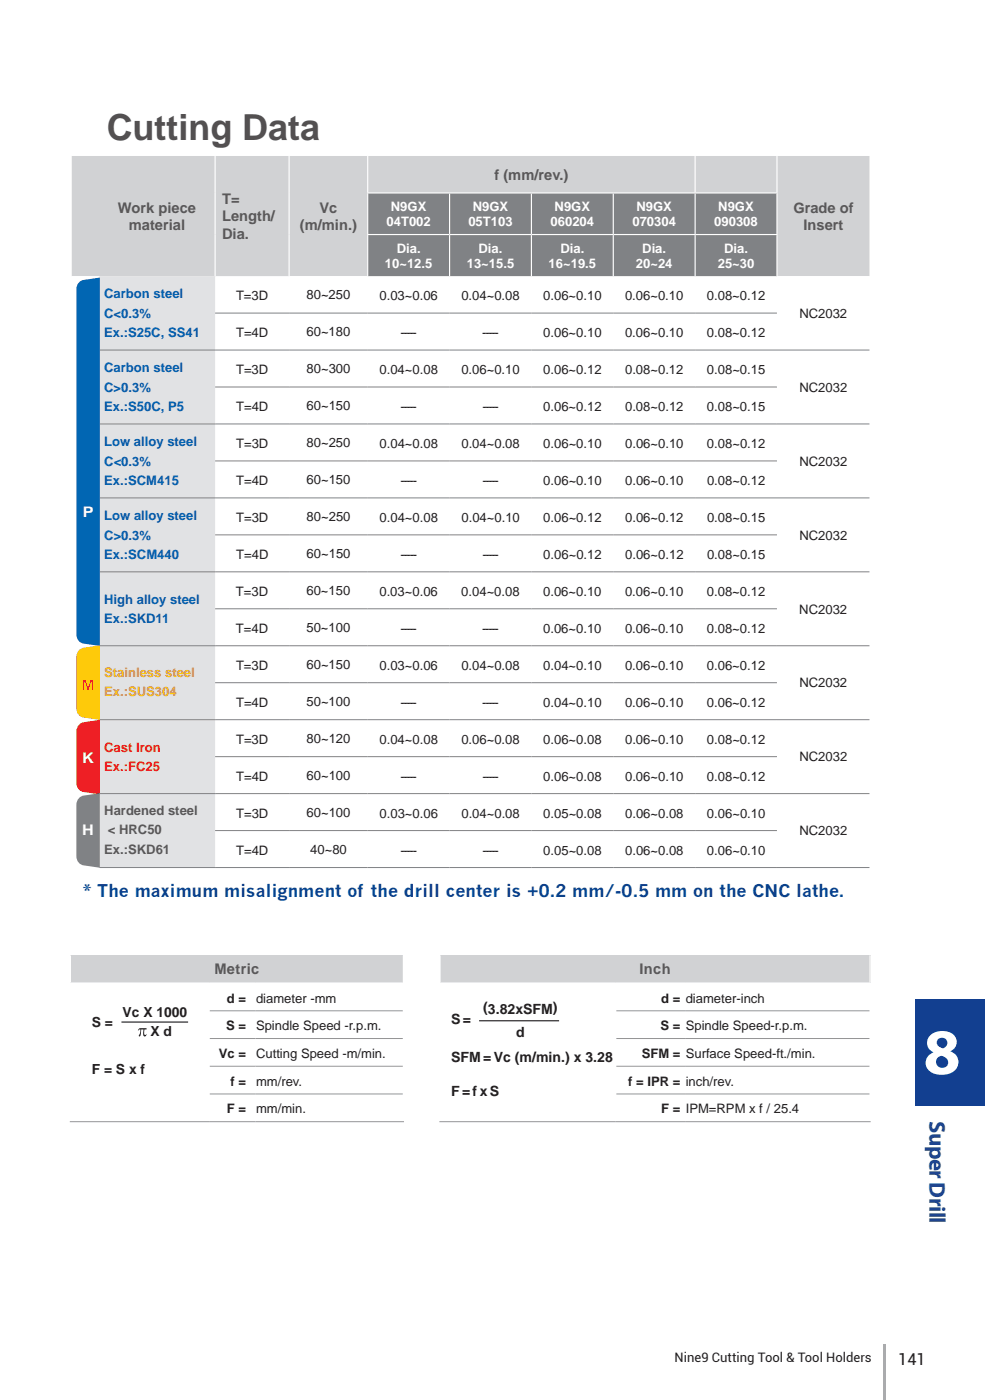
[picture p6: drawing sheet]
<svg xmlns="http://www.w3.org/2000/svg" width="213mm" height="303mm" viewBox="0 0 213 303" stroke-linecap="round" stroke-linejoin="round" font-family="sans-serif">
<defs><g id="words">
<text font-size="14.1" fill="#fff" x="199.7" y="232.5">8</text>
<text font-size="7.8" fill="#535051" x="23.1" y="30.4">Cutting Data</text>
<text font-size="4.9" fill="#253f8e" x="201" y="242.6" transform="rotate(90 201 242.6)">Super Drill</text>
<text font-size="3.7" fill="#083e89" x="18" y="194.2">* The maximum misalignment of the drill center is +0.2 mm/-0.5 mm on the CNC lathe.</text>
<text font-size="3.5" fill="#231f20" x="194.2" y="295.4">141</text>
<g font-size="3.2" fill="#57585a">
<text x="106.9" y="38.9">f (mm/rev.)</text>
<text x="25.5" y="46">Work piece</text>
<text x="48" y="44.1">T=</text>
<text x="48" y="47.9">Length/</text>
<text x="69.1" y="46">Vc</text>
<text x="171.6" y="46">Grade of</text>
<text x="27.9" y="49.8">material</text>
<text x="48" y="51.7">Dia.</text>
<text x="64.8" y="49.8">(m/min.)</text>
<text x="173.8" y="49.8">Insert</text>
<text x="46.4" y="210.8">Metric</text>
<text x="138.3" y="210.8">Inch</text>
</g>
<g font-size="3.2" fill="#fff">
<text x="17.9" y="111.8">P</text>
<text x="17.8" y="165.2">K</text>
<text x="17.8" y="180.6">H</text>
</g>
<text font-size="3.2" fill="#ca6c17" x="17.6" y="149.3">M</text>
<g font-size="3" fill="#231f20">
<text x="26.5" y="220.1">Vc X 1000</text>
<text x="97.5" y="221.6">S=</text>
<text x="104.5" y="219.1">(3.82xSFM)</text>
<text x="19.8" y="222.2">S =</text>
<text x="32.5" y="224.3">X d</text>
<text x="111.6" y="224.4">d</text>
<text x="19.8" y="232.4">F = S x f</text>
<text x="97.5" y="229.8">SFM=Vc (m/min.) x 3.28</text>
<text x="97.5" y="237.2">F=fx S</text>
</g>
<g font-size="2.8" fill="#fff">
<text x="84.5" y="45.6">N9GX</text>
<text x="102.2" y="45.6">N9GX</text>
<text x="119.9" y="45.6">N9GX</text>
<text x="137.6" y="45.6">N9GX</text>
<text x="155.3" y="45.6">N9GX</text>
<text x="83.6" y="49">04T002</text>
<text x="101.3" y="49">05T103</text>
<text x="119.1" y="49">060204</text>
<text x="136.8" y="49">070304</text>
<text x="154.5" y="49">090308</text>
<text x="83.2" y="58">10~12.5</text>
<text x="85.8" y="54.7">Dia.</text>
<text x="100.9" y="58">13~15.5</text>
<text x="103.5" y="54.7">Dia.</text>
<text x="118.6" y="58">16~19.5</text>
<text x="121.2" y="54.7">Dia.</text>
<text x="137.5" y="58">20~24</text>
<text x="138.9" y="54.7">Dia.</text>
<text x="155.2" y="58">25~30</text>
<text x="156.6" y="54.7">Dia.</text>
</g>
<g font-size="2.8" fill="#015aaa">
<text x="22.5" y="64.5">Carbon steel</text>
<text x="22.5" y="68.8">C&lt;0.3%</text>
<text x="22.5" y="73">Ex.:S25C, SS41</text>
<text x="22.5" y="80.6">Carbon steel</text>
<text x="22.5" y="84.8">C&gt;0.3%</text>
<text x="22.5" y="89">Ex.:S50C, P5</text>
<text x="22.5" y="96.6">Low alloy steel</text>
<text x="22.5" y="100.8">C&lt;0.3%</text>
<text x="22.5" y="105">Ex.:SCM415</text>
<text x="22.6" y="112.6">Low alloy steel</text>
<text x="22.6" y="116.8">C&gt;0.3%</text>
<text x="22.6" y="121">Ex.:SCM440</text>
<text x="22.5" y="130.7">High alloy steel</text>
<text x="22.5" y="134.9">Ex.:SKD11</text>
</g>
<g font-size="2.8" fill="#231f20">
<text x="51" y="65">T=3D</text>
<text x="66.3" y="64.8">80~250</text>
<text x="82.1" y="65">0.03~0.06</text>
<text x="99.8" y="65">0.04~0.08</text>
<text x="117.5" y="65">0.06~0.10</text>
<text x="135.2" y="65">0.06~0.10</text>
<text x="152.9" y="65">0.08~0.12</text>
<text x="172.9" y="68.8">NC2032</text>
<text x="51" y="73">T=4D</text>
<text x="66.3" y="72.8">60~180</text>
<text x="86.6" y="73">-----</text>
<text x="104.3" y="73">-----</text>
<text x="117.5" y="73">0.06~0.10</text>
<text x="135.2" y="73">0.06~0.10</text>
<text x="152.9" y="73">0.08~0.12</text>
<text x="51" y="81">T=3D</text>
<text x="66.3" y="80.8">80~300</text>
<text x="82.1" y="81">0.04~0.08</text>
<text x="99.8" y="81">0.06~0.10</text>
<text x="117.5" y="81">0.06~0.12</text>
<text x="135.2" y="81">0.08~0.12</text>
<text x="152.9" y="81">0.08~0.15</text>
<text x="51.1" y="89">T=4D</text>
<text x="66.3" y="88.8">60~150</text>
<text x="86.6" y="89">-----</text>
<text x="104.3" y="89">-----</text>
<text x="117.5" y="89">0.06~0.12</text>
<text x="135.2" y="89">0.08~0.12</text>
<text x="152.9" y="89">0.08~0.15</text>
<text x="172.9" y="84.8">NC2032</text>
<text x="51.1" y="97">T=3D</text>
<text x="66.3" y="96.8">80~250</text>
<text x="82.1" y="97">0.04~0.08</text>
<text x="99.8" y="97">0.04~0.08</text>
<text x="117.5" y="97">0.06~0.10</text>
<text x="135.2" y="97">0.06~0.10</text>
<text x="152.9" y="97">0.08~0.12</text>
<text x="172.9" y="100.8">NC2032</text>
<text x="51.1" y="105">T=4D</text>
<text x="66.3" y="104.8">60~150</text>
<text x="86.6" y="105">-----</text>
<text x="104.3" y="105">-----</text>
<text x="117.5" y="105">0.06~0.10</text>
<text x="135.2" y="105">0.06~0.10</text>
<text x="152.9" y="105">0.08~0.12</text>
<text x="51.1" y="113">T=3D</text>
<text x="66.3" y="112.8">80~250</text>
<text x="82.1" y="113">0.04~0.08</text>
<text x="99.8" y="113">0.04~0.10</text>
<text x="117.5" y="113">0.06~0.12</text>
<text x="135.2" y="113">0.06~0.12</text>
<text x="152.9" y="113">0.08~0.15</text>
<text x="172.9" y="116.8">NC2032</text>
<text x="51.1" y="121">T=4D</text>
<text x="66.3" y="120.8">60~150</text>
<text x="86.6" y="121">-----</text>
<text x="104.3" y="121">-----</text>
<text x="117.5" y="121">0.06~0.12</text>
<text x="135.2" y="121">0.06~0.12</text>
<text x="152.9" y="121">0.08~0.15</text>
<text x="51" y="129">T=3D</text>
<text x="66.3" y="128.8">60~150</text>
<text x="82.1" y="129">0.03~0.06</text>
<text x="99.8" y="129">0.04~0.08</text>
<text x="117.5" y="129">0.06~0.10</text>
<text x="135.2" y="129">0.06~0.10</text>
<text x="152.9" y="129">0.08~0.12</text>
<text x="51" y="137">T=4D</text>
<text x="66.3" y="136.8">50~100</text>
<text x="86.6" y="137">-----</text>
<text x="104.3" y="137">-----</text>
<text x="117.5" y="137">0.06~0.10</text>
<text x="135.2" y="137">0.06~0.10</text>
<text x="152.9" y="137">0.08~0.12</text>
<text x="172.8" y="132.8">NC2032</text>
<text x="51" y="145">T=3D</text>
<text x="66.3" y="144.8">60~150</text>
<text x="82.1" y="145">0.03~0.06</text>
<text x="99.8" y="145">0.04~0.08</text>
<text x="117.5" y="145">0.04~0.10</text>
<text x="135.2" y="145">0.06~0.10</text>
<text x="152.9" y="145">0.06~0.12</text>
<text x="172.9" y="148.8">NC2032</text>
<text x="51" y="153">T=4D</text>
<text x="66.3" y="152.8">50~100</text>
<text x="86.6" y="153">-----</text>
<text x="104.3" y="153">-----</text>
<text x="117.5" y="153">0.04~0.10</text>
<text x="135.2" y="153">0.06~0.10</text>
<text x="152.9" y="153">0.06~0.12</text>
<text x="51" y="161">T=3D</text>
<text x="66.3" y="160.8">80~120</text>
<text x="82.1" y="161">0.04~0.08</text>
<text x="99.8" y="161">0.06~0.08</text>
<text x="117.5" y="161">0.06~0.08</text>
<text x="135.2" y="161">0.06~0.10</text>
<text x="152.9" y="161">0.08~0.12</text>
<text x="172.9" y="164.8">NC2032</text>
<text x="51" y="169">T=4D</text>
<text x="66.3" y="168.8">60~100</text>
<text x="86.6" y="169">-----</text>
<text x="104.3" y="169">-----</text>
<text x="117.5" y="169">0.06~0.08</text>
<text x="135.2" y="169">0.06~0.10</text>
<text x="152.9" y="169">0.08~0.12</text>
<text x="51.1" y="177">T=3D</text>
<text x="66.3" y="176.8">60~100</text>
<text x="82.1" y="177">0.03~0.06</text>
<text x="99.8" y="177">0.04~0.08</text>
<text x="117.5" y="177">0.05~0.08</text>
<text x="135.2" y="177">0.06~0.08</text>
<text x="152.9" y="177">0.06~0.10</text>
<text x="51.1" y="185">T=4D</text>
<text x="67.1" y="184.8">40~80</text>
<text x="86.6" y="185">-----</text>
<text x="104.3" y="185">-----</text>
<text x="117.5" y="185">0.05~0.08</text>
<text x="135.2" y="185">0.06~0.08</text>
<text x="152.9" y="185">0.06~0.10</text>
<text x="172.9" y="180.8">NC2032</text>
<text x="49.1" y="217">d =</text>
<text x="55.4" y="217">diameter -mm</text>
<text x="143" y="217">d =</text>
<text x="148.3" y="217">diameter-inch</text>
<text x="48.9" y="223">S =</text>
<text x="55.4" y="223">Spindle Speed -r.p.m.</text>
<text x="142.8" y="223">S =</text>
<text x="148.3" y="223">Spindle Speed-r.p.m.</text>
<text x="47.3" y="229">Vc =</text>
<text x="55.4" y="229">Cutting Speed -m/min.</text>
<text x="138.8" y="229">SFM =</text>
<text x="148.3" y="229">Surface Speed-ft./min.</text>
<text x="49.9" y="235">f =</text>
<text x="55.4" y="235">mm/rev.</text>
<text x="135.9" y="235">f = IPR =</text>
<text x="148.3" y="235">inch/rev.</text>
<text x="49.1" y="241">F =</text>
<text x="55.4" y="241">mm/min.</text>
<text x="143" y="241">F =</text>
<text x="148.3" y="241">IPM=RPM x f / 25.4</text>
<text x="145.9" y="294.8">Nine9 Cutting Tool &amp; Tool Holders</text>
</g>
<g font-size="2.8" fill="#f58220">
<text x="22.5" y="146.5">Stainless steel</text>
<text x="22.5" y="150.7">Ex.:SUS304</text>
</g>
<g font-size="2.8" fill="#ee1d23">
<text x="22.5" y="162.7">Cast Iron</text>
<text x="22.5" y="166.9">Ex.:FC25</text>
</g>
<g font-size="2.8" fill="#57585a">
<text x="22.5" y="176.3">Hardened steel</text>
<text x="22.5" y="184.8">Ex.:SKD61</text>
<text x="23.3" y="180.6">&lt; HRC50</text>
</g>
</g></defs>
<g fill="#d1d2d4">
<path d="M15.5 33.8h6v26h-6zM21.5 33.8h25v26h-25zM46.5 33.8h16v26h-16zM62.5 33.8h17v26h-17z"/>
<path d="M79.5 33.8h70.8v8h-70.8zM150.3 33.8h17.7v8h-17.7zM168 33.8h20v26h-20z"/>
</g>
<path d="M79.5 41.8h17.7v9h-17.7zM97.2 41.8h17.7v9h-17.7zM114.9 41.8h17.7v9h-17.7zM132.6 41.8h17.7v9h-17.7zM150.3 41.8h17.7v9h-17.7zM79.5 50.8h17.7v9h-17.7zM97.2 50.8h17.7v9h-17.7zM114.9 50.8h17.7v9h-17.7zM132.6 50.8h17.7v9h-17.7zM150.3 50.8h17.7v9h-17.7z" fill="#808285"/>
<path d="M15.5 59.8h6v128h-6zM62.5 59.8h17v8h-17zM168 59.8h20v16h-20zM62.5 67.8h17v8h-17zM62.5 75.8h17v8h-17zM168 75.8h20v16h-20zM62.5 83.8h17v8h-17zM62.5 91.8h17v8h-17zM168 91.8h20v16h-20zM62.5 99.8h17v8h-17zM62.5 107.8h17v8h-17zM168 107.8h20v16h-20zM62.5 115.8h17v8h-17zM62.5 123.8h17v8h-17zM168 123.8h20v16h-20zM62.5 131.8h17v8h-17zM62.5 139.8h17v8h-17zM168 139.8h20v16h-20zM62.5 147.8h17v8h-17zM62.5 155.8h17v8h-17zM168 155.8h20v16h-20zM62.5 163.8h17v8h-17zM62.5 171.8h17v8h-17zM168 171.8h20v16h-20zM62.5 179.8h17v8h-17z" fill="#fff"/>
<path d="M21.5 59.8h25v16h-25zM21.5 75.8h25v16h-25zM21.5 91.8h25v16h-25zM21.5 107.8h25v16h-25zM21.5 123.8h25v16h-25zM21.5 139.8h25v16h-25zM21.5 155.8h25v16h-25zM21.5 171.8h25v16h-25z" fill="#e1e2e4"/>
<g fill="none" stroke="#fff" stroke-width=".25">
<path d="M46.5 33.8v26M62.5 33.8v26M79.5 33.8v7.8M150.3 33.8v7.8M168 33.8v7.8M79.4 41.8h88.7M79.4 50.8h88.7M79.5 41.9v8.7M79.5 50.9v8.9M97.2 41.9v8.7M97.2 50.9v8.9M114.9 41.9v8.7"/>
<path d="M114.9 50.9v8.9M132.6 41.9v8.7M132.6 50.9v8.9M150.3 41.9v8.7M150.3 50.9v8.9M168 41.9v8.7M168 50.9v8.9"/>
</g>
<g fill="none" stroke="#808285" stroke-width=".22">
<path d="M21.5 75.8h166.5M46.5 67.8h121.5M21.5 91.8h166.5M46.5 83.8h121.5M46.5 99.8h121.5M21.5 107.8h166.5M46.5 115.8h121.5M21.5 123.8h166.5M21.5 139.8h166.5M46.5 131.8h121.5M21.5 155.8h166.5M46.5 147.8h121.5"/>
<path d="M21.5 171.8h166.5M46.5 163.8h121.5M46.5 179.8h121.5M21.5 187.8h166.5"/>
</g>
<path d="M17 61.2l.7-.5 3.9-.6v79.7l-3.4-.5a1.9 1.9 0 0 1-1.7-2v-74.7l.1-.5z" fill="#0166b3"/>
<path d="M17 140.8l.7-.5 3.9-.6v16.1l-3.4-.5a1.9 1.9 0 0 1-1.7-2v-11.1l.1-.5z" fill="#feca0a"/>
<path d="M17 156.9l.7-.5 3.9-.6v16.1l-3.4-.5a1.9 1.9 0 0 1-1.7-2v-11.1l.1-.5z" fill="#ee1d23"/>
<path d="M17 172.8l.7-.5 3.9-.6v16.1l-3.4-.5a1.9 1.9 0 0 1-1.7-2v-11.1l.1-.5z" fill="#808285"/>
<path d="M15.2 206.8h72v6h-72z" fill="#d1d2d4"/>
<path d="M15.2 212.8h30v30h-30zM45.2 212.8h10v6h-10zM55.2 212.8h32v6h-32zM45.2 218.8h10v6h-10zM55.2 218.8h32v6h-32zM45.2 224.8h10v6h-10zM55.2 224.8h32v6h-32zM45.2 230.8h10v6h-10zM55.2 230.8h32v6h-32zM45.2 236.8h10v6h-10zM55.2 236.8h32v6h-32z" fill="#fff"/>
<path d="M15.2 206.8v5.8M87.2 206.8v5.8" fill="none" stroke="#fff" stroke-width=".25"/>
<path d="M15.1 212.8h72.3M15.2 212.9v29.8M45.2 212.9v29.8M55.2 212.9v5.8M55.2 218.9v5.8M87.2 212.9v29.8M55.2 224.9v5.8M55.2 230.9v5.8M55.2 236.9v5.8" fill="none" stroke="#fff" stroke-width=".26"/>
<path d="M45.4 218.8h41.7M45.4 224.8h41.7M45.4 230.8h41.7M45.4 236.8h41.7M15.1 242.8h72.3" fill="none" stroke="#939598" stroke-width=".22"/>
<path d="M95.1 206.8h93v6h-93z" fill="#d1d2d4"/>
<path d="M95.1 212.8h38v30h-38zM133.1 212.8h15v6h-15zM148.1 212.8h40v6h-40zM133.1 218.8h15v6h-15zM148.1 218.8h40v6h-40zM133.1 224.8h15v6h-15zM148.1 224.8h40v6h-40zM133.1 230.8h15v6h-15zM148.1 230.8h40v6h-40zM133.1 236.8h15v6h-15zM148.1 236.8h40v6h-40z" fill="#fff"/>
<path d="M95.1 206.8v5.8M188.1 206.8v5.8" fill="none" stroke="#fff" stroke-width=".25"/>
<path d="M95 212.8h93.3M95.1 212.9v29.8M133.1 212.9v29.8M148.1 212.9v5.8M148.1 218.9v5.8M188.1 212.9v29.8M148.1 224.9v5.8M148.1 230.9v5.8M148.1 236.9v5.8" fill="none" stroke="#fff" stroke-width=".26"/>
<path d="M133.3 218.8h54.7M133.3 224.8h54.7M133.3 230.8h54.7M133.3 236.8h54.7M95 242.8h93.3" fill="none" stroke="#939598" stroke-width=".22"/>
<path d="M30.1 222.6l1.6-.1v.3h-.5v1a.26 .26 0 0 0 .2 .2 .26 .26 0 0 0 .3-.2 .41 .41 0 0 1-.4 .5 .41 .41 0 0 1-.3-.6v-.9h-.5l-.1 1.3-.1 .2h-.2l.3-1.5-.6 .3z" fill="#231f20"/>
<path d="M26.3 221.2h14.4M103.6 220.9h17.3" fill="none" stroke="#231f20" stroke-width=".25"/>
<path d="M191 291h.5v12h-.5z" fill="#a8a9ad"/>
<path d="M198 216.2h15v23h-15z" fill="#123f90"/>
<use href="#words"/>
</svg>
